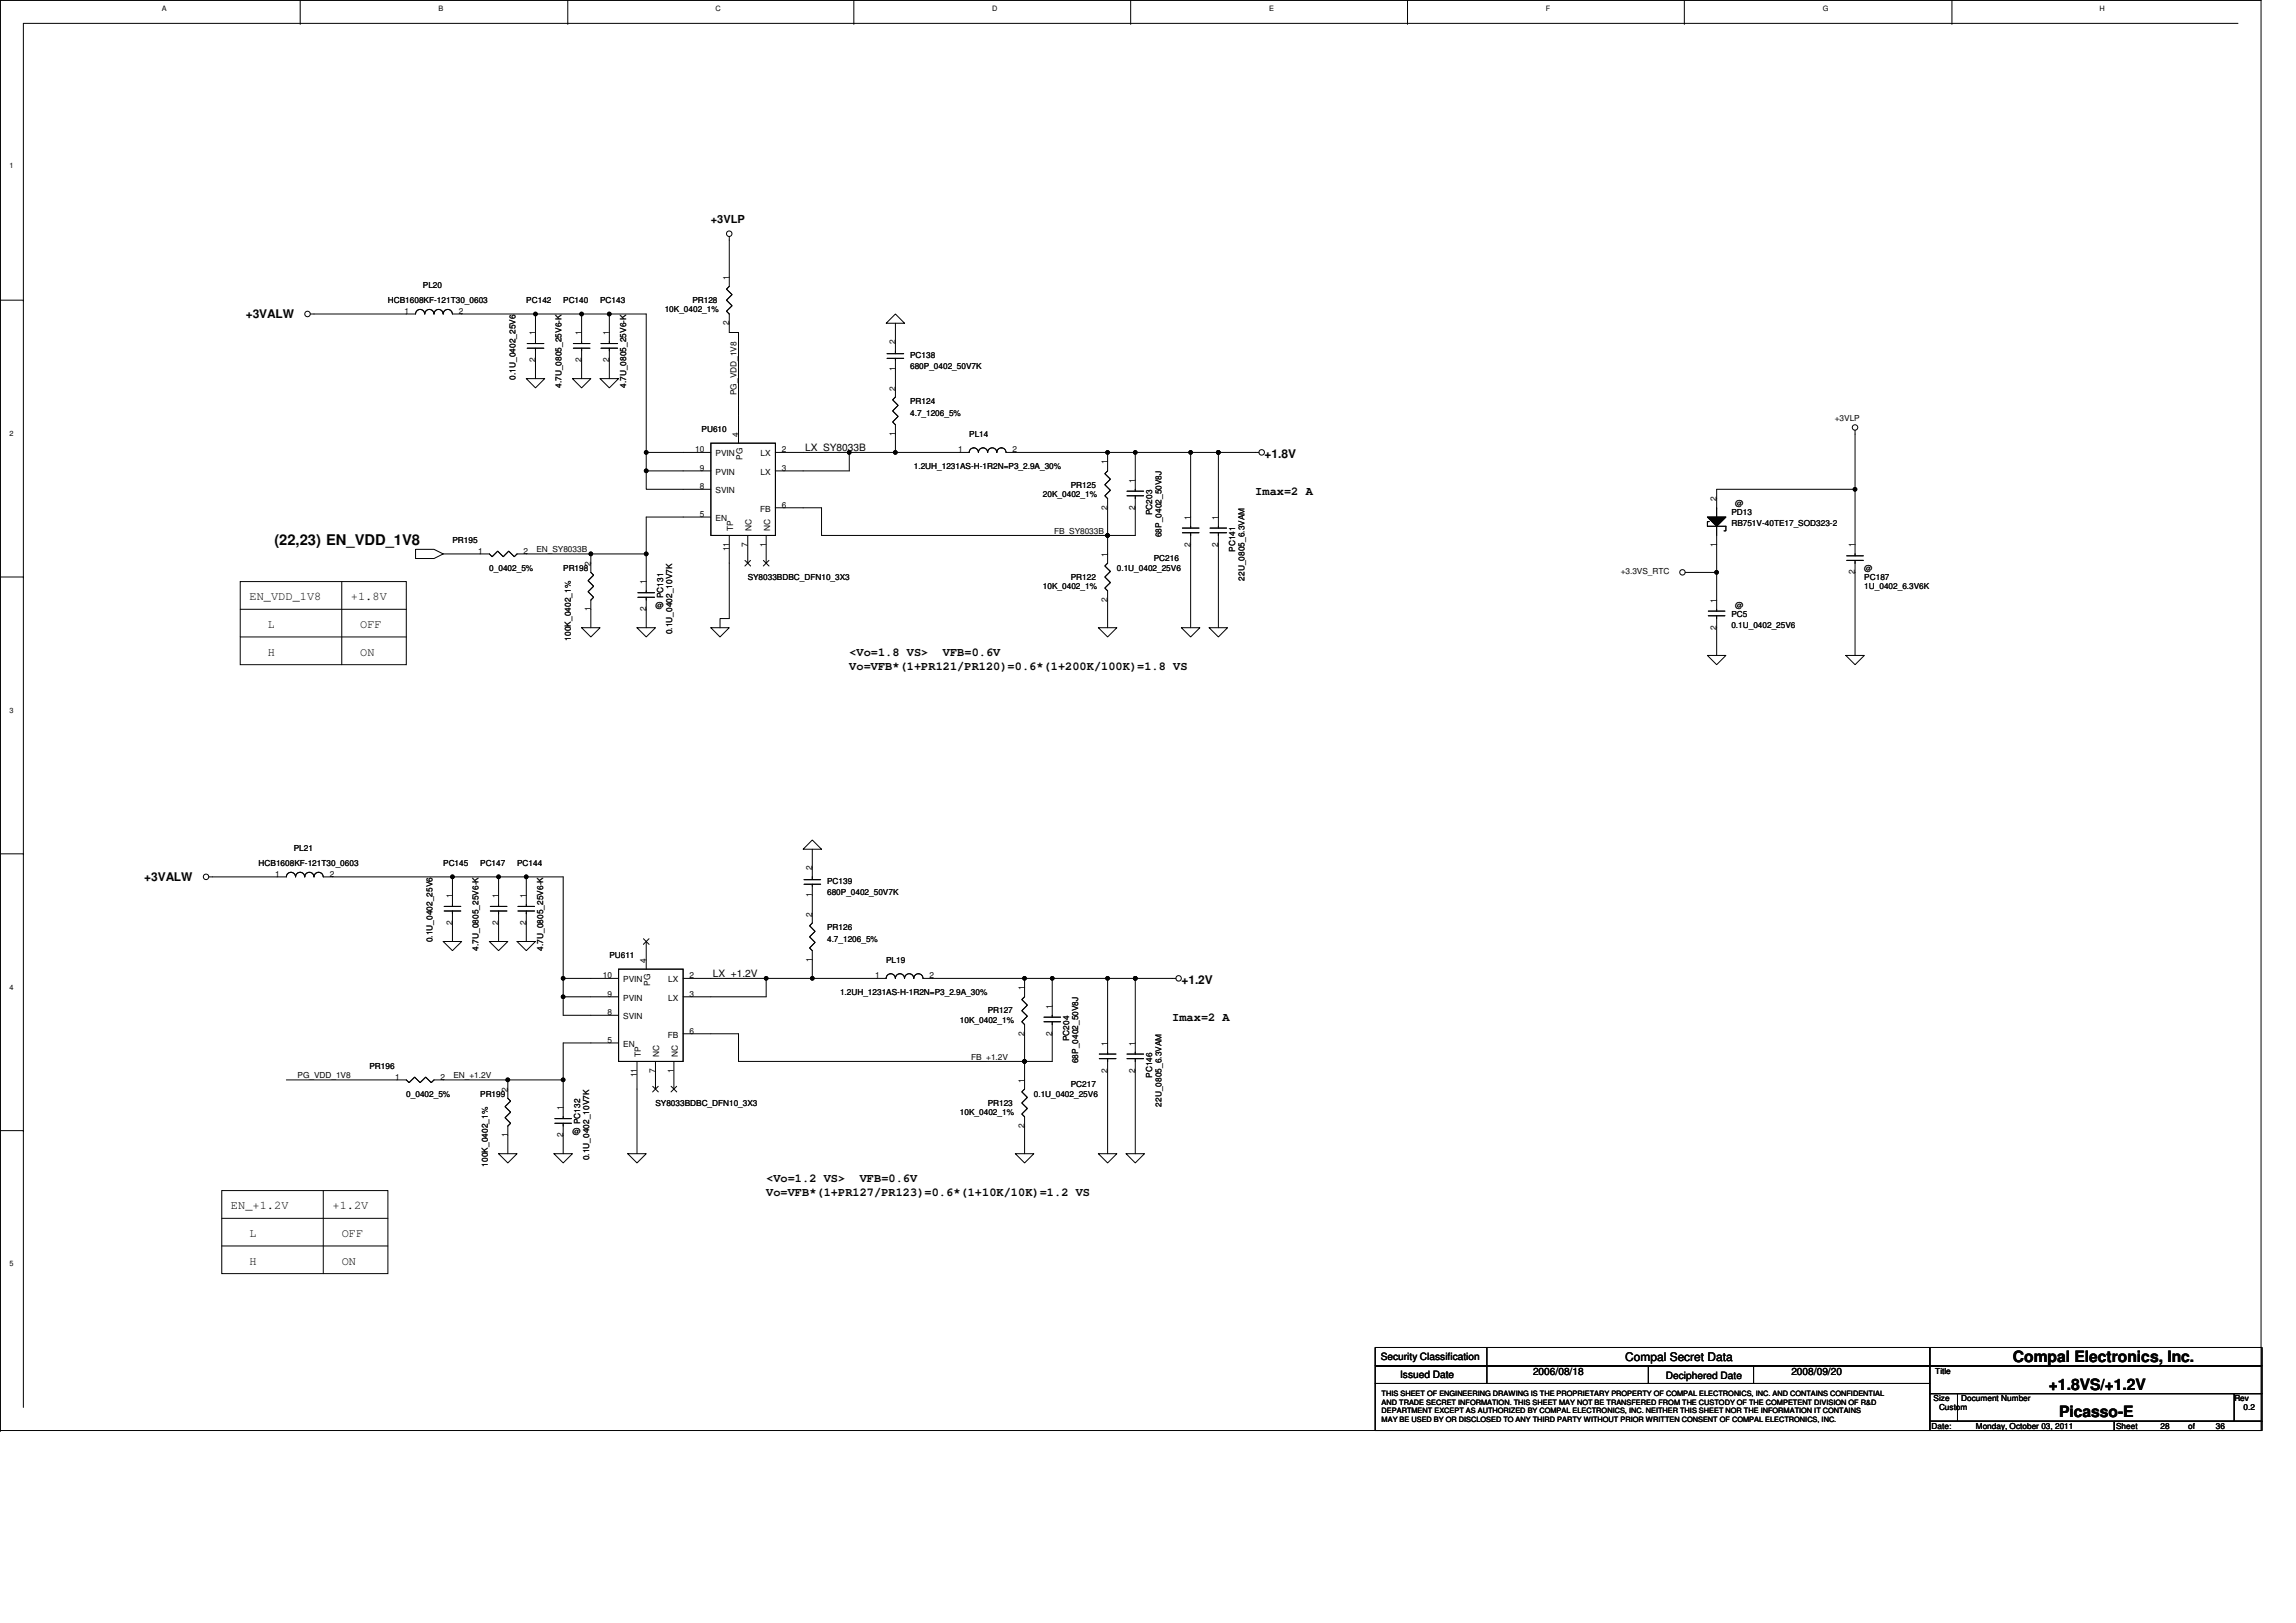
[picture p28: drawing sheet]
<svg xmlns="http://www.w3.org/2000/svg" width="297mm" height="210mm" viewBox="0 0 297 210" stroke-linecap="round" stroke-linejoin="round" font-family="sans-serif">
<defs><g id="words">
<g font-size="2" fill="#010202">
<text x="260.4" y="176.2">Compal Electronics, Inc.</text>
<text x="265.1" y="179.8">+1.8VS/+1.2V</text>
<text x="266.4" y="183.4">Picasso-E</text>
</g>
<text font-size="1.9" fill="#010202" x="35.5" y="70.4">(22,23) EN_VDD_1V8</text>
<g font-size="1.5" fill="#010202">
<text x="31.8" y="41.1">+3VALW</text>
<text x="163.6" y="59.3">+1.8V</text>
<text x="162.4" y="64">Imax=2 A</text>
<text x="32.3" y="77.7">EN_VDD_1V8</text>
<text x="45.4" y="77.7">+1.8V</text>
<text x="34.7" y="81.3">L</text>
<text x="46.6" y="81.3">OFF</text>
<text x="34.7" y="84.8">H</text>
<text x="46.6" y="84.8">ON</text>
<text x="109.9" y="84.9">&lt;Vo=1.8 VS&gt;</text>
<text x="109.9" y="86.7">Vo=VFB*(1+PR121/PR120)=0.6*(1+200K/100K)=1.8 VS</text>
<text x="122" y="84.9">VFB=0.6V</text>
<text x="18.7" y="113.9">+3VALW</text>
<text x="152.8" y="127.3">+1.2V</text>
<text x="151.7" y="132">Imax=2 A</text>
<text x="99.1" y="153">&lt;Vo=1.2 VS&gt;</text>
<text x="99.1" y="154.7">Vo=VFB*(1+PR127/PR123)=0.6*(1+10K/10K)=1.2 VS</text>
<text x="111.2" y="153">VFB=0.6V</text>
<text x="29.9" y="156.5">EN_+1.2V</text>
<text x="32.3" y="160">L</text>
<text x="43" y="156.5">+1.2V</text>
<text x="44.2" y="160">OFF</text>
<text x="32.3" y="163.6">H</text>
<text x="44.2" y="163.6">ON</text>
<text x="210.3" y="176.1">Compal Secret Data</text>
</g>
<text font-size="1.4" fill="#010202" x="92" y="28.8">+3VLP</text>
<g font-size="1.3" fill="#010202">
<text x="104.1" y="58.3">LX_SY8033B</text>
<text x="92.2" y="126.3">LX_+1.2V</text>
<text x="178.6" y="176">Security Classification</text>
<text x="181.1" y="178.3">Issued Date</text>
<text x="198.3" y="177.9">2006/08/18</text>
<text x="215.5" y="178.4">Deciphered Date</text>
<text x="231.8" y="177.9">2008/09/20</text>
</g>
<g font-size="1.1" fill="#010202">
<text x="50.2" y="39.2">HCB1608KF-121T30_0603</text>
<text x="52.3" y="40.6">1</text>
<text x="54.7" y="37.3">PL20</text>
<text x="59.4" y="40.6">2</text>
<text x="68.1" y="39.2">PC142</text>
<text x="72.9" y="39.2">PC140</text>
<text x="77.6" y="39.2">PC143</text>
<text x="86" y="40.4">10K_0402_1%</text>
<text x="89.6" y="39.2">PR128</text>
<text x="94.3" y="36.2" transform="rotate(-90 94.3 36.2)">1</text>
<text x="69.3" y="46.8" transform="rotate(-90 69.3 46.8)">2</text>
<text x="69.3" y="43.4" transform="rotate(-90 69.3 43.4)">1</text>
<text x="75.2" y="46.8" transform="rotate(-90 75.2 46.8)">2</text>
<text x="75.2" y="43.4" transform="rotate(-90 75.2 43.4)">1</text>
<text x="78.8" y="46.8" transform="rotate(-90 78.8 46.8)">2</text>
<text x="78.8" y="43.4" transform="rotate(-90 78.8 43.4)">1</text>
<text x="94.3" y="42.1" transform="rotate(-90 94.3 42.1)">2</text>
<text x="115.8" y="44.6" transform="rotate(-90 115.8 44.6)">2</text>
<text x="117.7" y="46.4">PC138</text>
<text x="117.7" y="47.8">680P_0402_50V7K</text>
<text x="66.7" y="49.1" transform="rotate(-90 66.7 49.1)">0.1U_0402_25V6</text>
<text x="72.7" y="50.2" transform="rotate(-90 72.7 50.2)">4.7U_0805_25V6-K</text>
<text x="81" y="50.2" transform="rotate(-90 81 50.2)">4.7U_0805_25V6-K</text>
<text x="95.3" y="51.1" transform="rotate(-90 95.3 51.1)">PG_VDD_1V8</text>
<text x="115.8" y="50.5" transform="rotate(-90 115.8 50.5)">2</text>
<text x="115.8" y="48" transform="rotate(-90 115.8 48)">1</text>
<text x="117.7" y="52.3">PR124</text>
<text x="117.7" y="53.8">4.7_1206_5%</text>
<text x="89.9" y="58.5">10</text>
<text x="90.8" y="55.9">PU610</text>
<text x="92.6" y="59">PVIN</text>
<text x="95.5" y="56.5" transform="rotate(-90 95.5 56.5)">4</text>
<text x="96" y="59.5" transform="rotate(-90 96 59.5)">PG</text>
<text x="98.4" y="59">LX</text>
<text x="101.2" y="58.5">2</text>
<text x="115.8" y="56.4" transform="rotate(-90 115.8 56.4)">1</text>
<text x="123.9" y="58.5">1</text>
<text x="125.4" y="56.5">PL14</text>
<text x="131" y="58.5">2</text>
<text x="237.4" y="54.5">+3VLP</text>
<text x="90.5" y="63.3">8</text>
<text x="90.5" y="60.9">9</text>
<text x="92.6" y="63.8">SVIN</text>
<text x="92.6" y="61.4">PVIN</text>
<text x="98.4" y="61.4">LX</text>
<text x="101.2" y="60.9">3</text>
<text x="101.2" y="65.7">6</text>
<text x="118.2" y="60.7">1.2UH_1231AS-H-1R2N=P3_2.9A_30%</text>
<text x="134.9" y="64.3">20K_0402_1%</text>
<text x="138.5" y="63.1">PR125</text>
<text x="143.3" y="65.9" transform="rotate(-90 143.3 65.9)">2</text>
<text x="143.3" y="60.1" transform="rotate(-90 143.3 60.1)">1</text>
<text x="146.9" y="65.9" transform="rotate(-90 146.9 65.9)">2</text>
<text x="146.9" y="62.5" transform="rotate(-90 146.9 62.5)">1</text>
<text x="222.1" y="64.9" transform="rotate(-90 222.1 64.9)">2</text>
<text x="224.5" y="65.5">@</text>
<text x="58.5" y="70.2">PR195</text>
<text x="61.9" y="71.7">1</text>
<text x="67.7" y="71.7">2</text>
<text x="69.4" y="71.4">EN_SY8033B</text>
<text x="90.5" y="66.9">5</text>
<text x="92.6" y="67.4">EN</text>
<text x="94.3" y="71.3" transform="rotate(-90 94.3 71.3)">11</text>
<text x="94.8" y="68.7" transform="rotate(-90 94.8 68.7)">TP</text>
<text x="96.7" y="70.7" transform="rotate(-90 96.7 70.7)">7</text>
<text x="97.2" y="68.7" transform="rotate(-90 97.2 68.7)">NC</text>
<text x="98.3" y="66.2">FB</text>
<text x="99.1" y="70.7" transform="rotate(-90 99.1 70.7)">1</text>
<text x="99.6" y="68.7" transform="rotate(-90 99.6 68.7)">NC</text>
<text x="136.4" y="69">FB_SY8033B</text>
<text x="149.1" y="66.7" transform="rotate(-90 149.1 66.7)">PC203</text>
<text x="150.2" y="69.5" transform="rotate(-90 150.2 69.5)">68P_0402_50V8J</text>
<text x="154" y="70.7" transform="rotate(-90 154 70.7)">2</text>
<text x="154" y="67.3" transform="rotate(-90 154 67.3)">1</text>
<text x="157.6" y="70.7" transform="rotate(-90 157.6 70.7)">2</text>
<text x="157.6" y="67.3" transform="rotate(-90 157.6 67.3)">1</text>
<text x="159.8" y="71.4" transform="rotate(-90 159.8 71.4)">PC141</text>
<text x="222.1" y="70.7" transform="rotate(-90 222.1 70.7)">1</text>
<text x="224" y="66.7">PD13</text>
<text x="224" y="68.1">RB751V-40TE17_SOD323-2</text>
<text x="240" y="70.8" transform="rotate(-90 240 70.8)">1</text>
<text x="63.3" y="73.8">0_0402_5%</text>
<text x="72.9" y="73.8">PR198</text>
<text x="76.4" y="73.2" transform="rotate(-90 76.4 73.2)">2</text>
<text x="83.6" y="75.6" transform="rotate(-90 83.6 75.6)">1</text>
<text x="85.8" y="77.4" transform="rotate(-90 85.8 77.4)">PC131</text>
<text x="96.7" y="75">SY8033BDBC_DFN10_3X3</text>
<text x="134.9" y="76.2">10K_0402_1%</text>
<text x="138.5" y="75">PR122</text>
<text x="143.3" y="77.9" transform="rotate(-90 143.3 77.9)">2</text>
<text x="143.3" y="72" transform="rotate(-90 143.3 72)">1</text>
<text x="144.5" y="73.8">0.1U_0402_25V6</text>
<text x="149.3" y="72.6">PC216</text>
<text x="161" y="75.1" transform="rotate(-90 161 75.1)">22U_0805_6.3VAM</text>
<text x="209.7" y="74.3">+3.3VS_RTC</text>
<text x="222.1" y="78" transform="rotate(-90 222.1 78)">1</text>
<text x="240" y="74.3" transform="rotate(-90 240 74.3)">2</text>
<text x="241.2" y="75">PC187</text>
<text x="241.2" y="76.2">1U_0402_6.3V6K</text>
<text x="241.2" y="73.8">@</text>
<text x="73.8" y="82.9" transform="rotate(-90 73.8 82.9)">100K_0402_1%</text>
<text x="76.4" y="79.1" transform="rotate(-90 76.4 79.1)">1</text>
<text x="83.6" y="79.1" transform="rotate(-90 83.6 79.1)">2</text>
<text x="84.8" y="78.6">@</text>
<text x="87" y="82" transform="rotate(-90 87 82)">0.1U_0402_10V7K</text>
<text x="222.1" y="81.5" transform="rotate(-90 222.1 81.5)">2</text>
<text x="224" y="79.8">PC5</text>
<text x="224" y="81.2">0.1U_0402_25V6</text>
<text x="224.5" y="78.6">@</text>
<text x="33.5" y="112">HCB1608KF-121T30_0603</text>
<text x="35.6" y="113.4">1</text>
<text x="38" y="110.1">PL21</text>
<text x="42.7" y="113.4">2</text>
<text x="57.3" y="112">PC145</text>
<text x="62.1" y="112">PC147</text>
<text x="66.9" y="112">PC144</text>
<text x="105.1" y="112.6" transform="rotate(-90 105.1 112.6)">2</text>
<text x="58.5" y="119.7" transform="rotate(-90 58.5 119.7)">2</text>
<text x="58.5" y="116.2" transform="rotate(-90 58.5 116.2)">1</text>
<text x="64.5" y="119.7" transform="rotate(-90 64.5 119.7)">2</text>
<text x="64.5" y="116.2" transform="rotate(-90 64.5 116.2)">1</text>
<text x="68.1" y="119.7" transform="rotate(-90 68.1 119.7)">2</text>
<text x="68.1" y="116.2" transform="rotate(-90 68.1 116.2)">1</text>
<text x="105.1" y="118.6" transform="rotate(-90 105.1 118.6)">2</text>
<text x="105.1" y="116.1" transform="rotate(-90 105.1 116.1)">1</text>
<text x="107" y="114.4">PC139</text>
<text x="107" y="115.8">680P_0402_50V7K</text>
<text x="55.9" y="121.9" transform="rotate(-90 55.9 121.9)">0.1U_0402_25V6</text>
<text x="61.9" y="123" transform="rotate(-90 61.9 123)">4.7U_0805_25V6-K</text>
<text x="70.3" y="123" transform="rotate(-90 70.3 123)">4.7U_0805_25V6-K</text>
<text x="78.8" y="124">PU611</text>
<text x="83.6" y="124.6" transform="rotate(-90 83.6 124.6)">4</text>
<text x="105.1" y="124.4" transform="rotate(-90 105.1 124.4)">1</text>
<text x="107" y="120.4">PR126</text>
<text x="107" y="121.8">4.7_1206_5%</text>
<text x="114.6" y="124.6">PL19</text>
<text x="78" y="126.6">10</text>
<text x="78.6" y="131.3">8</text>
<text x="78.6" y="129">9</text>
<text x="80.6" y="131.8">SVIN</text>
<text x="80.6" y="127.1">PVIN</text>
<text x="80.6" y="129.5">PVIN</text>
<text x="84.1" y="127.5" transform="rotate(-90 84.1 127.5)">PG</text>
<text x="86.5" y="129.5">LX</text>
<text x="86.5" y="127.1">LX</text>
<text x="89.2" y="129">3</text>
<text x="89.2" y="126.6">2</text>
<text x="108.7" y="128.7">1.2UH_1231AS-H-1R2N=P3_2.9A_30%</text>
<text x="113.2" y="126.6">1</text>
<text x="120.3" y="126.6">2</text>
<text x="127.8" y="131.1">PR127</text>
<text x="132.5" y="128.1" transform="rotate(-90 132.5 128.1)">1</text>
<text x="136.1" y="130.5" transform="rotate(-90 136.1 130.5)">1</text>
<text x="78.6" y="134.9">5</text>
<text x="80.6" y="135.4">EN</text>
<text x="82.9" y="136.7" transform="rotate(-90 82.9 136.7)">TP</text>
<text x="85.3" y="136.7" transform="rotate(-90 85.3 136.7)">NC</text>
<text x="86.4" y="134.2">FB</text>
<text x="87.7" y="136.7" transform="rotate(-90 87.7 136.7)">NC</text>
<text x="89.2" y="133.7">6</text>
<text x="124.2" y="132.3">10K_0402_1%</text>
<text x="125.6" y="137.1">FB_+1.2V</text>
<text x="132.5" y="134" transform="rotate(-90 132.5 134)">2</text>
<text x="136.1" y="134" transform="rotate(-90 136.1 134)">2</text>
<text x="138.3" y="134.7" transform="rotate(-90 138.3 134.7)">PC204</text>
<text x="139.5" y="137.6" transform="rotate(-90 139.5 137.6)">68P_0402_50V8J</text>
<text x="143.3" y="135.3" transform="rotate(-90 143.3 135.3)">1</text>
<text x="146.9" y="135.3" transform="rotate(-90 146.9 135.3)">1</text>
<text x="38.5" y="139.5">PG_VDD_1V8</text>
<text x="47.8" y="138.3">PR196</text>
<text x="51.1" y="139.7">1</text>
<text x="52.6" y="141.9">0_0402_5%</text>
<text x="57" y="139.7">2</text>
<text x="58.7" y="139.5">EN_+1.2V</text>
<text x="62.1" y="141.9">PR199</text>
<text x="65.7" y="141.3" transform="rotate(-90 65.7 141.3)">2</text>
<text x="72.9" y="143.7" transform="rotate(-90 72.9 143.7)">1</text>
<text x="82.4" y="139.4" transform="rotate(-90 82.4 139.4)">11</text>
<text x="84.8" y="138.8" transform="rotate(-90 84.8 138.8)">7</text>
<text x="84.8" y="143.1">SY8033BDBC_DFN10_3X3</text>
<text x="87.2" y="138.8" transform="rotate(-90 87.2 138.8)">1</text>
<text x="127.8" y="143.1">PR123</text>
<text x="132.5" y="140.1" transform="rotate(-90 132.5 140.1)">1</text>
<text x="133.7" y="141.9">0.1U_0402_25V6</text>
<text x="138.5" y="140.7">PC217</text>
<text x="143.3" y="138.8" transform="rotate(-90 143.3 138.8)">2</text>
<text x="146.9" y="138.8" transform="rotate(-90 146.9 138.8)">2</text>
<text x="149.1" y="139.5" transform="rotate(-90 149.1 139.5)">PC146</text>
<text x="150.2" y="143.2" transform="rotate(-90 150.2 143.2)">22U_0805_6.3VAM</text>
<text x="65.7" y="147.1" transform="rotate(-90 65.7 147.1)">1</text>
<text x="72.9" y="147.1" transform="rotate(-90 72.9 147.1)">2</text>
<text x="74.1" y="146.7">@</text>
<text x="75" y="145.4" transform="rotate(-90 75 145.4)">PC132</text>
<text x="124.2" y="144.3">10K_0402_1%</text>
<text x="132.5" y="145.9" transform="rotate(-90 132.5 145.9)">2</text>
<text x="63.1" y="150.9" transform="rotate(-90 63.1 150.9)">100K_0402_1%</text>
<text x="76.2" y="150.1" transform="rotate(-90 76.2 150.1)">0.1U_0402_10V7K</text>
<text x="250.4" y="177.8">Title</text>
<text x="249.9" y="184.8">Date:</text>
<text x="250.1" y="181.3">Size</text>
<text x="250.9" y="182.5">Custom</text>
<text x="253.7" y="181.3">Document Number</text>
<text x="255.6" y="184.8">Monday, October 03, 2011</text>
<text x="273.8" y="184.8">Sheet</text>
<text x="279.5" y="184.8">28</text>
<text x="283.1" y="184.8">of</text>
<text x="286.7" y="184.8">36</text>
<text x="289.1" y="181.3">Rev</text>
<text x="290.3" y="182.5">0.2</text>
</g>
<g font-size="1" fill="#010202">
<text x="20.9" y="1.5">A</text>
<text x="56.7" y="1.5">B</text>
<text x="92.6" y="1.5">C</text>
<text x="128.4" y="1.5">D</text>
<text x="164.2" y="1.5">E</text>
<text x="200" y="1.5">F</text>
<text x="235.8" y="1.5">G</text>
<text x="271.6" y="1.5">H</text>
<text x="1.2" y="21.8">1</text>
<text x="1.2" y="56.4">2</text>
<text x="1.2" y="92.2">3</text>
<text x="1.2" y="128">4</text>
<text x="1.2" y="163.8">5</text>
<text x="178.7" y="180.7">THIS SHEET OF ENGINEERING DRAWING IS THE PROPRIETARY PROPERTY OF COMPAL ELECTRONICS, INC. AND CONTAINS CONFIDENTIAL</text>
<text x="178.7" y="181.8">AND TRADE SECRET INFORMATION. THIS SHEET MAY NOT BE TRANSFERED FROM THE CUSTODY OF THE COMPETENT DIVISION OF R&amp;D</text>
<text x="178.7" y="182.8">DEPARTMENT EXCEPT AS AUTHORIZED BY COMPAL ELECTRONICS, INC. NEITHER THIS SHEET NOR THE INFORMATION IT CONTAINS</text>
<text x="178.7" y="183.9">MAY BE USED BY OR DISCLOSED TO ANY THIRD PARTY WITHOUT PRIOR WRITTEN CONSENT OF COMPAL ELECTRONICS, INC.</text>
</g>
</g></defs>
<path d="M0 0h292.5v185.1h-292.5zM75.2 46.6v2.4M75.2 40.6v2.4M103.9 65.7h2.4v3.6h37" fill="none" stroke="#010202" stroke-width=".13"/>
<circle cx="75.2" cy="40.6" r=".23" fill="#010202"/>
<g fill="none" stroke="#010202" stroke-width=".13">
<path d="M69.3 40.6h5.9M78.8 40.6h4.8M131.4 58.5h11.9M143.3 69.3v2.4"/>
<circle cx="75.2" cy="40.6" r=".23"/>
</g>
<circle cx="143.3" cy="69.3" r=".24" fill="#010202"/>
<g fill="none" stroke="#010202" stroke-width=".13">
<path d="M154 58.5h3.6"/>
<circle cx="143.3" cy="69.3" r=".24"/>
</g>
<circle cx="157.6" cy="58.5" r=".23" fill="#010202"/>
<circle cx="157.6" cy="58.5" r=".23" fill="none" stroke="#010202" stroke-width=".13"/>
<circle cx="154" cy="58.5" r=".23" fill="#010202"/>
<g fill="none" stroke="#010202" stroke-width=".13">
<path d="M83.6 60.9h4.8"/>
<circle cx="154" cy="58.5" r=".23"/>
</g>
<circle cx="83.6" cy="60.9" r=".24" fill="#010202"/>
<g fill="none" stroke="#010202" stroke-width=".13">
<path d="M103.9 58.5h6v2.4h-6"/>
<circle cx="83.6" cy="60.9" r=".24"/>
</g>
<circle cx="109.9" cy="58.5" r=".23" fill="#010202"/>
<g fill="none" stroke="#010202" stroke-width=".13">
<path d="M115.8 58.5h8.4"/>
<circle cx="109.9" cy="58.5" r=".23"/>
</g>
<circle cx="115.8" cy="58.5" r=".23" fill="#010202"/>
<g fill="none" stroke="#010202" stroke-width=".13">
<path d="M143.3 58.5v1.2M157.6 58.5v8.4M143.3 77.6v3.6M157.6 70.5v10.7"/>
<circle cx="115.8" cy="58.5" r=".23"/>
</g>
<circle cx="157.6" cy="58.5" r=".23" fill="#010202"/>
<g fill="none" stroke="#010202" stroke-width=".13">
<path d="M76.4 71.7h7.2"/>
<circle cx="157.6" cy="58.5" r=".23"/>
</g>
<circle cx="83.6" cy="71.7" r=".24" fill="#010202"/>
<g fill="none" stroke="#010202" stroke-width=".13">
<path d="M115.8 41.8v2.4M115.8 47.8v2.4M115.8 56.2v2.3h-5.9M157.6 58.5h4.8M57.3 71.7h4.8M83.6 78.8v2.4M88.4 66.9h-4.8v8.3M94.3 72.9v7.1M143.3 65.7v3.6"/>
<circle cx="83.6" cy="71.7" r=".24"/>
</g>
<circle cx="143.3" cy="69.3" r=".24" fill="#010202"/>
<g fill="none" stroke="#010202" stroke-width=".13">
<path d="M69.3 40.6v2.4"/>
<circle cx="143.3" cy="69.3" r=".24"/>
</g>
<circle cx="69.3" cy="40.6" r=".23" fill="#010202"/>
<g fill="none" stroke="#010202" stroke-width=".13">
<path d="M59.7 40.6h9.6M69.3 46.6v2.4M78.8 40.6v2.4"/>
<circle cx="69.3" cy="40.6" r=".23"/>
</g>
<circle cx="78.8" cy="40.6" r=".23" fill="#010202"/>
<g fill="none" stroke="#010202" stroke-width=".13">
<path d="M75.2 40.6h3.6M78.8 46.6v2.4M76.4 78.8v2.4M76.4 71.7v1.2"/>
<circle cx="78.8" cy="40.6" r=".23"/>
</g>
<circle cx="76.4" cy="71.7" r=".24" fill="#010202"/>
<g fill="none" stroke="#010202" stroke-width=".13">
<path d="M143.3 58.5h3.6v3.6M68.1 71.7h8.3M146.9 65.7v3.6h-3.6"/>
<circle cx="76.4" cy="71.7" r=".24"/>
</g>
<circle cx="143.3" cy="58.5" r=".24" fill="#010202"/>
<g fill="none" stroke="#010202" stroke-width=".13">
<path d="M64.5 119.4v2.4M64.5 113.4v2.4M92 133.7h3.5v3.6h37.1"/>
<circle cx="143.3" cy="58.5" r=".24"/>
</g>
<circle cx="64.5" cy="113.4" r=".24" fill="#010202"/>
<g fill="none" stroke="#010202" stroke-width=".13">
<path d="M58.5 113.4h6M68.1 113.4h4.8M120.6 126.6h12M132.6 137.3v2.4"/>
<circle cx="64.5" cy="113.4" r=".24"/>
</g>
<circle cx="132.5" cy="137.3" r=".24" fill="#010202"/>
<g fill="none" stroke="#010202" stroke-width=".13">
<path d="M143.3 126.6h3.6"/>
<circle cx="132.5" cy="137.3" r=".24"/>
</g>
<circle cx="146.9" cy="126.6" r=".23" fill="#010202"/>
<g fill="none" stroke="#010202" stroke-width=".13">
<path d="M72.9 126.6v2.4h3.5"/>
<circle cx="146.9" cy="126.6" r=".23"/>
</g>
<circle cx="72.9" cy="129" r=".23" fill="#010202"/>
<g fill="none" stroke="#010202" stroke-width=".13">
<path d="M92 126.6h7.1v2.4h-7.1"/>
<circle cx="72.9" cy="129" r=".23"/>
</g>
<circle cx="99.1" cy="126.6" r=".23" fill="#010202"/>
<g fill="none" stroke="#010202" stroke-width=".13">
<path d="M105.1 126.6h8.3"/>
<circle cx="99.1" cy="126.6" r=".23"/>
</g>
<circle cx="105.1" cy="126.6" r=".23" fill="#010202"/>
<g fill="none" stroke="#010202" stroke-width=".13">
<path d="M132.6 126.6v1.2M146.9 138.5v10.8M146.9 126.6v8.3M132.6 145.7v3.6"/>
<circle cx="105.1" cy="126.6" r=".23"/>
</g>
<circle cx="146.9" cy="126.6" r=".23" fill="#010202"/>
<g fill="none" stroke="#010202" stroke-width=".13">
<path d="M65.7 139.7h7.2"/>
<circle cx="146.9" cy="126.6" r=".23"/>
</g>
<circle cx="72.9" cy="139.7" r=".23" fill="#010202"/>
<g fill="none" stroke="#010202" stroke-width=".13">
<path d="M105.1 109.9v2.4M105.1 115.8v2.4M37 139.7h14.4M76.4 134.9h-3.5v8.4M105.1 124.2v2.4h-6M132.6 133.7v3.6M146.9 126.6h4.8M72.9 146.9v2.4M82.4 140.9v8.4"/>
<circle cx="72.9" cy="139.7" r=".23"/>
</g>
<circle cx="132.5" cy="137.3" r=".24" fill="#010202"/>
<g fill="none" stroke="#010202" stroke-width=".13">
<path d="M58.5 113.4v2.4"/>
<circle cx="132.5" cy="137.3" r=".24"/>
</g>
<circle cx="58.5" cy="113.4" r=".24" fill="#010202"/>
<g fill="none" stroke="#010202" stroke-width=".13">
<path d="M43 113.4h15.5M58.5 119.4v2.4M68.1 113.4v2.4"/>
<circle cx="58.5" cy="113.4" r=".24"/>
</g>
<circle cx="68.1" cy="113.4" r=".24" fill="#010202"/>
<g fill="none" stroke="#010202" stroke-width=".13">
<path d="M64.5 113.4h3.6M68.1 119.4v2.4M65.7 139.7v1.2M65.7 146.9v2.4"/>
<circle cx="68.1" cy="113.4" r=".24"/>
</g>
<circle cx="65.7" cy="139.7" r=".24" fill="#010202"/>
<g fill="none" stroke="#010202" stroke-width=".13">
<path d="M57.3 139.7h8.4M132.6 126.6h3.5v3.6M136.1 133.7v3.6h-3.5"/>
<circle cx="65.7" cy="139.7" r=".24"/>
</g>
<circle cx="132.5" cy="126.6" r=".23" fill="#010202"/>
<g fill="none" stroke="#010202" stroke-width=".13">
<path d="M94.3 31.1v4.8M94.3 41.8v1.2M218.5 74.1h3.6"/>
<circle cx="132.5" cy="126.6" r=".23"/>
</g>
<circle cx="222.1" cy="74" r=".23" fill="#010202"/>
<g fill="none" stroke="#010202" stroke-width=".13">
<path d="M222.1 74.1v3.5M240 63.3v7.2"/>
<circle cx="222.1" cy="74" r=".23"/>
</g>
<circle cx="240" cy="63.3" r=".23" fill="#010202"/>
<g fill="none" stroke="#010202" stroke-width=".13">
<path d="M240 56.2v7.1h-17.9v1.2M222.1 70.5v3.6M240 74.1v10.7M222.1 81.2v3.6M72.9 126.6h3.5"/>
<circle cx="240" cy="63.3" r=".23"/>
</g>
<circle cx="72.9" cy="126.6" r=".23" fill="#010202"/>
<g fill="none" stroke="#010202" stroke-width=".13">
<path d="M83.6 40.6v17.9M72.9 113.4v13.2M72.9 131.4h3.5"/>
<circle cx="72.9" cy="126.6" r=".23"/>
</g>
<circle cx="83.6" cy="58.5" r=".24" fill="#010202"/>
<g fill="none" stroke="#010202" stroke-width=".13">
<path d="M40.6 40.6h12M88.4 58.5h-4.8v4.8h4.8M94.3 43h1.2v10.8M154 58.5v8.4M154 70.5v10.7M94.3 80h-1.1v1.2M27.5 113.4h8.4M72.9 129v2.4M143.3 138.5v10.8M143.3 126.6v8.3"/>
<circle cx="83.6" cy="58.5" r=".24"/>
</g>
<circle cx="143.3" cy="126.6" r=".24" fill="#010202"/>
<g fill="none" stroke="#010202" stroke-width=".13">
<path d="M146.9 58.5h7.1"/>
<circle cx="143.3" cy="126.6" r=".24"/>
</g>
<circle cx="146.9" cy="58.5" r=".23" fill="#010202"/>
<g fill="none" stroke="#010202" stroke-width=".13">
<path d="M136.1 126.6h7.2"/>
<circle cx="146.9" cy="58.5" r=".23"/>
</g>
<circle cx="136.1" cy="126.6" r=".23" fill="#010202"/>
<g fill="none" stroke="#010202" stroke-width=".13">
<path d="M0 0h.1M0 0v185.1M0 0h292.5M38.8 3h.1M38.8 0v3M73.5 3h.1M73.5 0v3M110.5 3h.1M110.5 0v3M146.3 3h.1M146.3 0v3M182.1 3h.1"/>
<path d="M182.1 0v3M217.9 3h.1M217.9 0v3M252.5 3h.1M252.5 0v3M289.5 3h-286.5v179.1M0 38.8h3M3 38.8h.1M94.3 30.6v.5M40.1 40.6h.5M68.1 49h2.4l-1.2 1.2zM74.1 49h2.3l-1.2 1.2z"/>
<path d="M77.6 49h2.4l-1.2 1.2zM114.6 41.8l1.2-1.2 1.2 1.2zM162.4 58.5h.5M240 55.7v.5M0 74.7h3M3 74.7h.1M31.1 75.2h21.5v10.8h-21.5zM31.1 78.8h21.5M44.2 75.2v10.8M53.8 71.1h2.4l1.1 .6-1.1 .6h-2.4zM218 74.1h.5M31.1 82.4h21.5"/>
<path d="M75.2 81.2h2.4l-1.2 1.2zM82.4 81.2h2.4l-1.2 1.2zM92 81.2h2.3l-1.1 1.2zM142.1 81.2h2.4l-1.2 1.2zM152.8 81.2h2.4l-1.2 1.2zM156.4 81.2h2.4l-1.2 1.2zM220.9 84.8h2.4l-1.2 1.2zM238.8 84.8h2.4l-1.2 1.2zM0 110.5h3M3 110.5h.1M27 113.4h.5M105.1 108.7l1.2 1.2h-2.4z"/>
<path d="M57.3 121.8h2.4l-1.2 1.2zM63.3 121.8h2.4l-1.2 1.2zM66.9 121.8h2.4l-1.2 1.2zM151.7 126.6h.4M0 146.3h3M3 146.3h.1M28.7 154h21.5v10.8h-21.5zM28.7 157.6h21.5M41.8 154v10.8M64.5 149.3h2.4l-1.2 1.2zM71.7 149.3h2.4l-1.2 1.2zM81.2 149.3h2.4l-1.2 1.2z"/>
<path d="M131.4 149.3h2.3l-1.1 1.2zM142.1 149.3h2.4l-1.2 1.2zM145.7 149.3h2.4l-1.2 1.2zM28.7 161.2h21.5M177.9 174.3h71.8v2.4h-71.8zM177.9 176.7h71.8v2.3h-71.8zM177.9 179h71.8v6.1h-71.8zM192.4 174.3v4.7M213.3 176.7v2.3M226.9 176.7v2.3M249.7 174.3h42.9v2.4h-42.9zM249.7 176.7h42.9v3.6h-42.9z"/>
<path d="M0 185.1h.1M249.7 180.3h3.5v3.6h-3.5zM249.7 183.9h23.8v1.2h-23.8zM253.2 180.3h35.9v3.6h-35.9zM273.5 183.9h19.1v1.2h-19.1zM289.1 180.3h3.5v3.6h-3.5z"/>
<circle cx="94.3" cy="30.2" r=".36"/>
<circle cx="39.8" cy="40.6" r=".36"/>
<circle cx="163.2" cy="58.5" r=".36"/>
<circle cx="240" cy="55.3" r=".35"/>
<circle cx="217.7" cy="74" r=".35"/>
<circle cx="26.7" cy="113.4" r=".35"/>
<circle cx="136.1" cy="126.6" r=".23"/>
<circle cx="152.5" cy="126.6" r=".35"/>
</g>
<path d="M220.9 66.9h2.4l-1.2 1.2z" fill="#010202"/>
<path d="M220.9 66.9h2.4l-1.2 1.2zM221.1 67.5h-.2v.6h2.4v.6h-.3M222.1 65.7v1.2M222.1 68.1v1.2" fill="none" stroke="#010202" stroke-width=".13"/>
<path d="M220.9 66.9h2.4l-1.2 1.2z" fill="#010202"/>
<g fill="none" stroke="#010202" stroke-width=".13">
<path d="M94.3 35.9v1.1l-.3 .4 .7 .7-.7 .7 .7 .8-.7 .7 .3 .3v1.2M52.6 40.6h1.2a.59 .59 0 0 1 .6-.6 .59 .59 0 0 1 .5 .6 .6 .6 0 0 1 .6-.6 .6 .6 0 0 1 .6 .6 .59 .59 0 0 1 .6-.6 .59 .59 0 0 1 .6 .6M57.3 40.6a.59 .59 0 0 1 .6-.6 .59 .59 0 0 1 .6 .6M58.5 40.6h1.2M68.2 45h2.2M68.2 44.4h2.2M69.3 43v1.4M69.3 45v1.6M74.2 45h2.1M74.2 44.4h2.1M75.2 43v1.4M75.2 45v1.6"/>
<path d="M77.8 45h2.1M77.8 44.4h2.1M78.8 43v1.4M78.8 45v1.6M88.4 58.5h3.6M92 57.3h8.3v12h-8.3zM95.5 53.8v3.5M100.3 58.5h3.6M114.8 45.8h2.1M114.8 46.4h2.1M115.8 50.2v1.2l-.3 .3 .7 .7-.7 .8 .7 .7-.7 .7 .3 .4v1.2M115.8 46.4v1.4"/>
<path d="M115.8 44.2v1.6M124.2 58.5h1.2a.59 .59 0 0 1 .6-.6 .59 .59 0 0 1 .6 .6M127.8 58.5a.59 .59 0 0 0-.6-.6 .59 .59 0 0 0-.6 .6M127.8 58.5a.59 .59 0 0 1 .6-.6 .59 .59 0 0 1 .6 .6 .59 .59 0 0 1 .6-.6 .59 .59 0 0 1 .6 .6h1.2M143.3 59.7v1.2l-.4 .4 .8 .7-.8 .7 .8 .7-.8 .7 .4 .4v1.2M62.1 71.7h1.2l.4 .3 .7-.7 .7 .7 .7-.7 .7 .7 .4-.3h1.2M76.4 72.9v1.2l.4 .3-.7 .7 .7 .7-.7 .8 .7 .7-.4 .3v1.2M82.5 77.3h2.2M82.5 76.7h2.2M83.6 75.2v1.5M83.6 77.3v1.5M88.4 66.9h3.6"/>
<path d="M88.4 60.9h3.6M88.4 63.3h3.6M94.3 69.3v3.6M96.4 72.5l.7 .7M96.7 69.3v3.6M97.1 72.5l-.7 .7M98.8 72.5l.7 .7M99.1 69.3v3.6M99.5 72.5l-.8 .7M100.3 60.9h3.6M100.3 65.7h3.6M143.3 71.7v1.2l-.4 .3 .8 .7-.8 .8 .8 .7-.8 .7 .4 .3v1.2"/>
<path d="M145.8 64.1h2.2M145.8 63.5h2.2M146.9 62.1v1.4M146.9 64.1v1.6M153 68.9h2.1M153 68.3h2.1M154 66.9v1.4M154 68.9v1.6M156.5 68.9h2.2M156.5 68.3h2.2M157.6 66.9v1.4M157.6 68.9v1.6"/>
<path d="M220.9 66.9h2.4l-1.2 1.2zM221 79.7h2.2M221 79.1h2.2M221.1 67.5h-.2v.6h2.4v.6h-.3M222.1 64.5v2.4M222.1 77.6v1.5M222.1 79.7v1.5M222.1 68.1v2.4M238.9 72.5h2.2M238.9 71.9h2.2M240 70.5v1.4M240 72.5v1.6"/>
<path d="M35.9 113.4h1.1a.59 .59 0 0 1 .6-.5 .59 .59 0 0 1 .6 .5 .59 .59 0 0 1 .6-.5 .59 .59 0 0 1 .6 .5 .6 .6 0 0 1 .6-.5 .6 .6 0 0 1 .6 .5 .6 .6 0 0 1 .6-.5 .6 .6 0 0 1 .6 .5h1.2M57.5 117.9h2.1M57.5 117.3h2.1M58.5 115.8v1.5M58.5 117.9v1.5M63.4 117.9h2.2M63.4 117.3h2.2M64.5 115.8v1.5M64.5 117.9v1.5M67 117.9h2.2M67 117.3h2.2M68.1 115.8v1.5"/>
<path d="M68.1 117.9v1.5M104 113.8h2.2M104 114.4h2.2M105.1 118.2v1.2l-.4 .4 .7 .7-.7 .7 .7 .7-.7 .7 .4 .4v1.2M105.1 114.4v1.4M105.1 112.3v1.5M51.4 139.7h1.2l.3 .4 .7-.7 .8 .7 .7-.7 .7 .7 .4-.4h1.1M76.4 134.9h3.6M76.4 129h3.6M76.4 131.4h3.6M76.4 126.6h3.6M80 125.4h8.4v11.9h-8.4z"/>
<path d="M82.4 137.3v3.6M83.2 121.5l.8 .7M83.6 121.8v3.6M84 121.5l-.8 .7M84.8 137.3v3.6M87.2 137.3v3.6M88.4 129h3.6M88.4 133.7h3.6M88.4 126.6h3.6M113.4 126.6h1.2a.59 .59 0 0 1 .6-.6 .59 .59 0 0 1 .6 .6M120.6 126.6h-1.2a.6 .6 0 0 0-.6-.6 .6 .6 0 0 0-.6 .6 .6 .6 0 0 0-.6-.6 .6 .6 0 0 0-.6 .6 .59 .59 0 0 0-.6-.6 .59 .59 0 0 0-.6 .6M132.6 139.7v1.2l-.4 .4 .7 .7-.7 .7 .7 .7-.7 .7 .4 .4v1.2"/>
<path d="M132.6 127.8v1.2l-.4 .3 .7 .7-.7 .8 .7 .7-.7 .7 .4 .4v1.1M135.1 132.2h2.1M135.1 131.6h2.1M136.1 130.2v1.4M136.1 132.2v1.5M142.2 137h2.2M142.2 136.4h2.2M143.3 134.9v1.5M143.3 137v1.5M145.8 137h2.2M145.8 136.4h2.2M146.9 134.9v1.5"/>
<path d="M146.9 137v1.5M65.7 140.9v1.2l.4 .4-.8 .7 .8 .7-.8 .7 .8 .7-.4 .4v1.2M71.8 145.3h2.1M71.8 144.7h2.1M72.9 143.3v1.4M72.9 145.3v1.6M84.4 140.5l.8 .8M85.2 140.5l-.8 .8M86.8 140.5l.8 .8M87.5 140.5l-.7 .8"/>
</g>
<circle cx="75.2" cy="40.6" r=".23" fill="#010202"/>
<circle cx="75.2" cy="40.6" r=".23" fill="none" stroke="#010202" stroke-width=".13"/>
<circle cx="143.3" cy="69.3" r=".24" fill="#010202"/>
<circle cx="143.3" cy="69.3" r=".24" fill="none" stroke="#010202" stroke-width=".13"/>
<circle cx="157.6" cy="58.5" r=".23" fill="#010202"/>
<circle cx="157.6" cy="58.5" r=".23" fill="none" stroke="#010202" stroke-width=".13"/>
<circle cx="154" cy="58.5" r=".23" fill="#010202"/>
<circle cx="154" cy="58.5" r=".23" fill="none" stroke="#010202" stroke-width=".13"/>
<circle cx="83.6" cy="60.9" r=".24" fill="#010202"/>
<circle cx="83.6" cy="60.9" r=".24" fill="none" stroke="#010202" stroke-width=".13"/>
<circle cx="109.9" cy="58.5" r=".23" fill="#010202"/>
<circle cx="109.9" cy="58.5" r=".23" fill="none" stroke="#010202" stroke-width=".13"/>
<circle cx="115.8" cy="58.5" r=".23" fill="#010202"/>
<circle cx="115.8" cy="58.5" r=".23" fill="none" stroke="#010202" stroke-width=".13"/>
<circle cx="157.6" cy="58.5" r=".23" fill="#010202"/>
<circle cx="157.6" cy="58.5" r=".23" fill="none" stroke="#010202" stroke-width=".13"/>
<circle cx="83.6" cy="71.7" r=".24" fill="#010202"/>
<circle cx="83.6" cy="71.7" r=".24" fill="none" stroke="#010202" stroke-width=".13"/>
<circle cx="143.3" cy="69.3" r=".24" fill="#010202"/>
<circle cx="143.3" cy="69.3" r=".24" fill="none" stroke="#010202" stroke-width=".13"/>
<circle cx="69.3" cy="40.6" r=".23" fill="#010202"/>
<circle cx="69.3" cy="40.6" r=".23" fill="none" stroke="#010202" stroke-width=".13"/>
<circle cx="78.8" cy="40.6" r=".23" fill="#010202"/>
<circle cx="78.8" cy="40.6" r=".23" fill="none" stroke="#010202" stroke-width=".13"/>
<circle cx="76.4" cy="71.7" r=".24" fill="#010202"/>
<circle cx="76.4" cy="71.7" r=".24" fill="none" stroke="#010202" stroke-width=".13"/>
<circle cx="143.3" cy="58.5" r=".24" fill="#010202"/>
<circle cx="143.3" cy="58.5" r=".24" fill="none" stroke="#010202" stroke-width=".13"/>
<circle cx="64.5" cy="113.4" r=".24" fill="#010202"/>
<circle cx="64.5" cy="113.4" r=".24" fill="none" stroke="#010202" stroke-width=".13"/>
<circle cx="132.5" cy="137.3" r=".24" fill="#010202"/>
<circle cx="132.5" cy="137.3" r=".24" fill="none" stroke="#010202" stroke-width=".13"/>
<circle cx="146.9" cy="126.6" r=".23" fill="#010202"/>
<circle cx="146.9" cy="126.6" r=".23" fill="none" stroke="#010202" stroke-width=".13"/>
<circle cx="72.9" cy="129" r=".23" fill="#010202"/>
<circle cx="72.9" cy="129" r=".23" fill="none" stroke="#010202" stroke-width=".13"/>
<circle cx="99.1" cy="126.6" r=".23" fill="#010202"/>
<circle cx="99.1" cy="126.6" r=".23" fill="none" stroke="#010202" stroke-width=".13"/>
<circle cx="105.1" cy="126.6" r=".23" fill="#010202"/>
<circle cx="105.1" cy="126.6" r=".23" fill="none" stroke="#010202" stroke-width=".13"/>
<circle cx="146.9" cy="126.6" r=".23" fill="#010202"/>
<circle cx="146.9" cy="126.6" r=".23" fill="none" stroke="#010202" stroke-width=".13"/>
<circle cx="72.9" cy="139.7" r=".23" fill="#010202"/>
<circle cx="72.9" cy="139.7" r=".23" fill="none" stroke="#010202" stroke-width=".13"/>
<circle cx="132.5" cy="137.3" r=".24" fill="#010202"/>
<circle cx="132.5" cy="137.3" r=".24" fill="none" stroke="#010202" stroke-width=".13"/>
<circle cx="58.5" cy="113.4" r=".24" fill="#010202"/>
<circle cx="58.5" cy="113.4" r=".24" fill="none" stroke="#010202" stroke-width=".13"/>
<circle cx="68.1" cy="113.4" r=".24" fill="#010202"/>
<circle cx="68.1" cy="113.4" r=".24" fill="none" stroke="#010202" stroke-width=".13"/>
<circle cx="65.7" cy="139.7" r=".24" fill="#010202"/>
<circle cx="65.7" cy="139.7" r=".24" fill="none" stroke="#010202" stroke-width=".13"/>
<circle cx="132.5" cy="126.6" r=".23" fill="#010202"/>
<circle cx="132.5" cy="126.6" r=".23" fill="none" stroke="#010202" stroke-width=".13"/>
<circle cx="222.1" cy="74" r=".23" fill="#010202"/>
<circle cx="222.1" cy="74" r=".23" fill="none" stroke="#010202" stroke-width=".13"/>
<circle cx="240" cy="63.3" r=".23" fill="#010202"/>
<circle cx="240" cy="63.3" r=".23" fill="none" stroke="#010202" stroke-width=".13"/>
<circle cx="72.9" cy="126.6" r=".23" fill="#010202"/>
<circle cx="72.9" cy="126.6" r=".23" fill="none" stroke="#010202" stroke-width=".13"/>
<circle cx="83.6" cy="58.5" r=".24" fill="#010202"/>
<circle cx="83.6" cy="58.5" r=".24" fill="none" stroke="#010202" stroke-width=".13"/>
<circle cx="143.3" cy="126.6" r=".24" fill="#010202"/>
<circle cx="143.3" cy="126.6" r=".24" fill="none" stroke="#010202" stroke-width=".13"/>
<circle cx="146.9" cy="58.5" r=".23" fill="#010202"/>
<circle cx="146.9" cy="58.5" r=".23" fill="none" stroke="#010202" stroke-width=".13"/>
<circle cx="136.1" cy="126.6" r=".23" fill="#010202"/>
<circle cx="136.1" cy="126.6" r=".23" fill="none" stroke="#010202" stroke-width=".13"/>
<use href="#words"/>
</svg>
